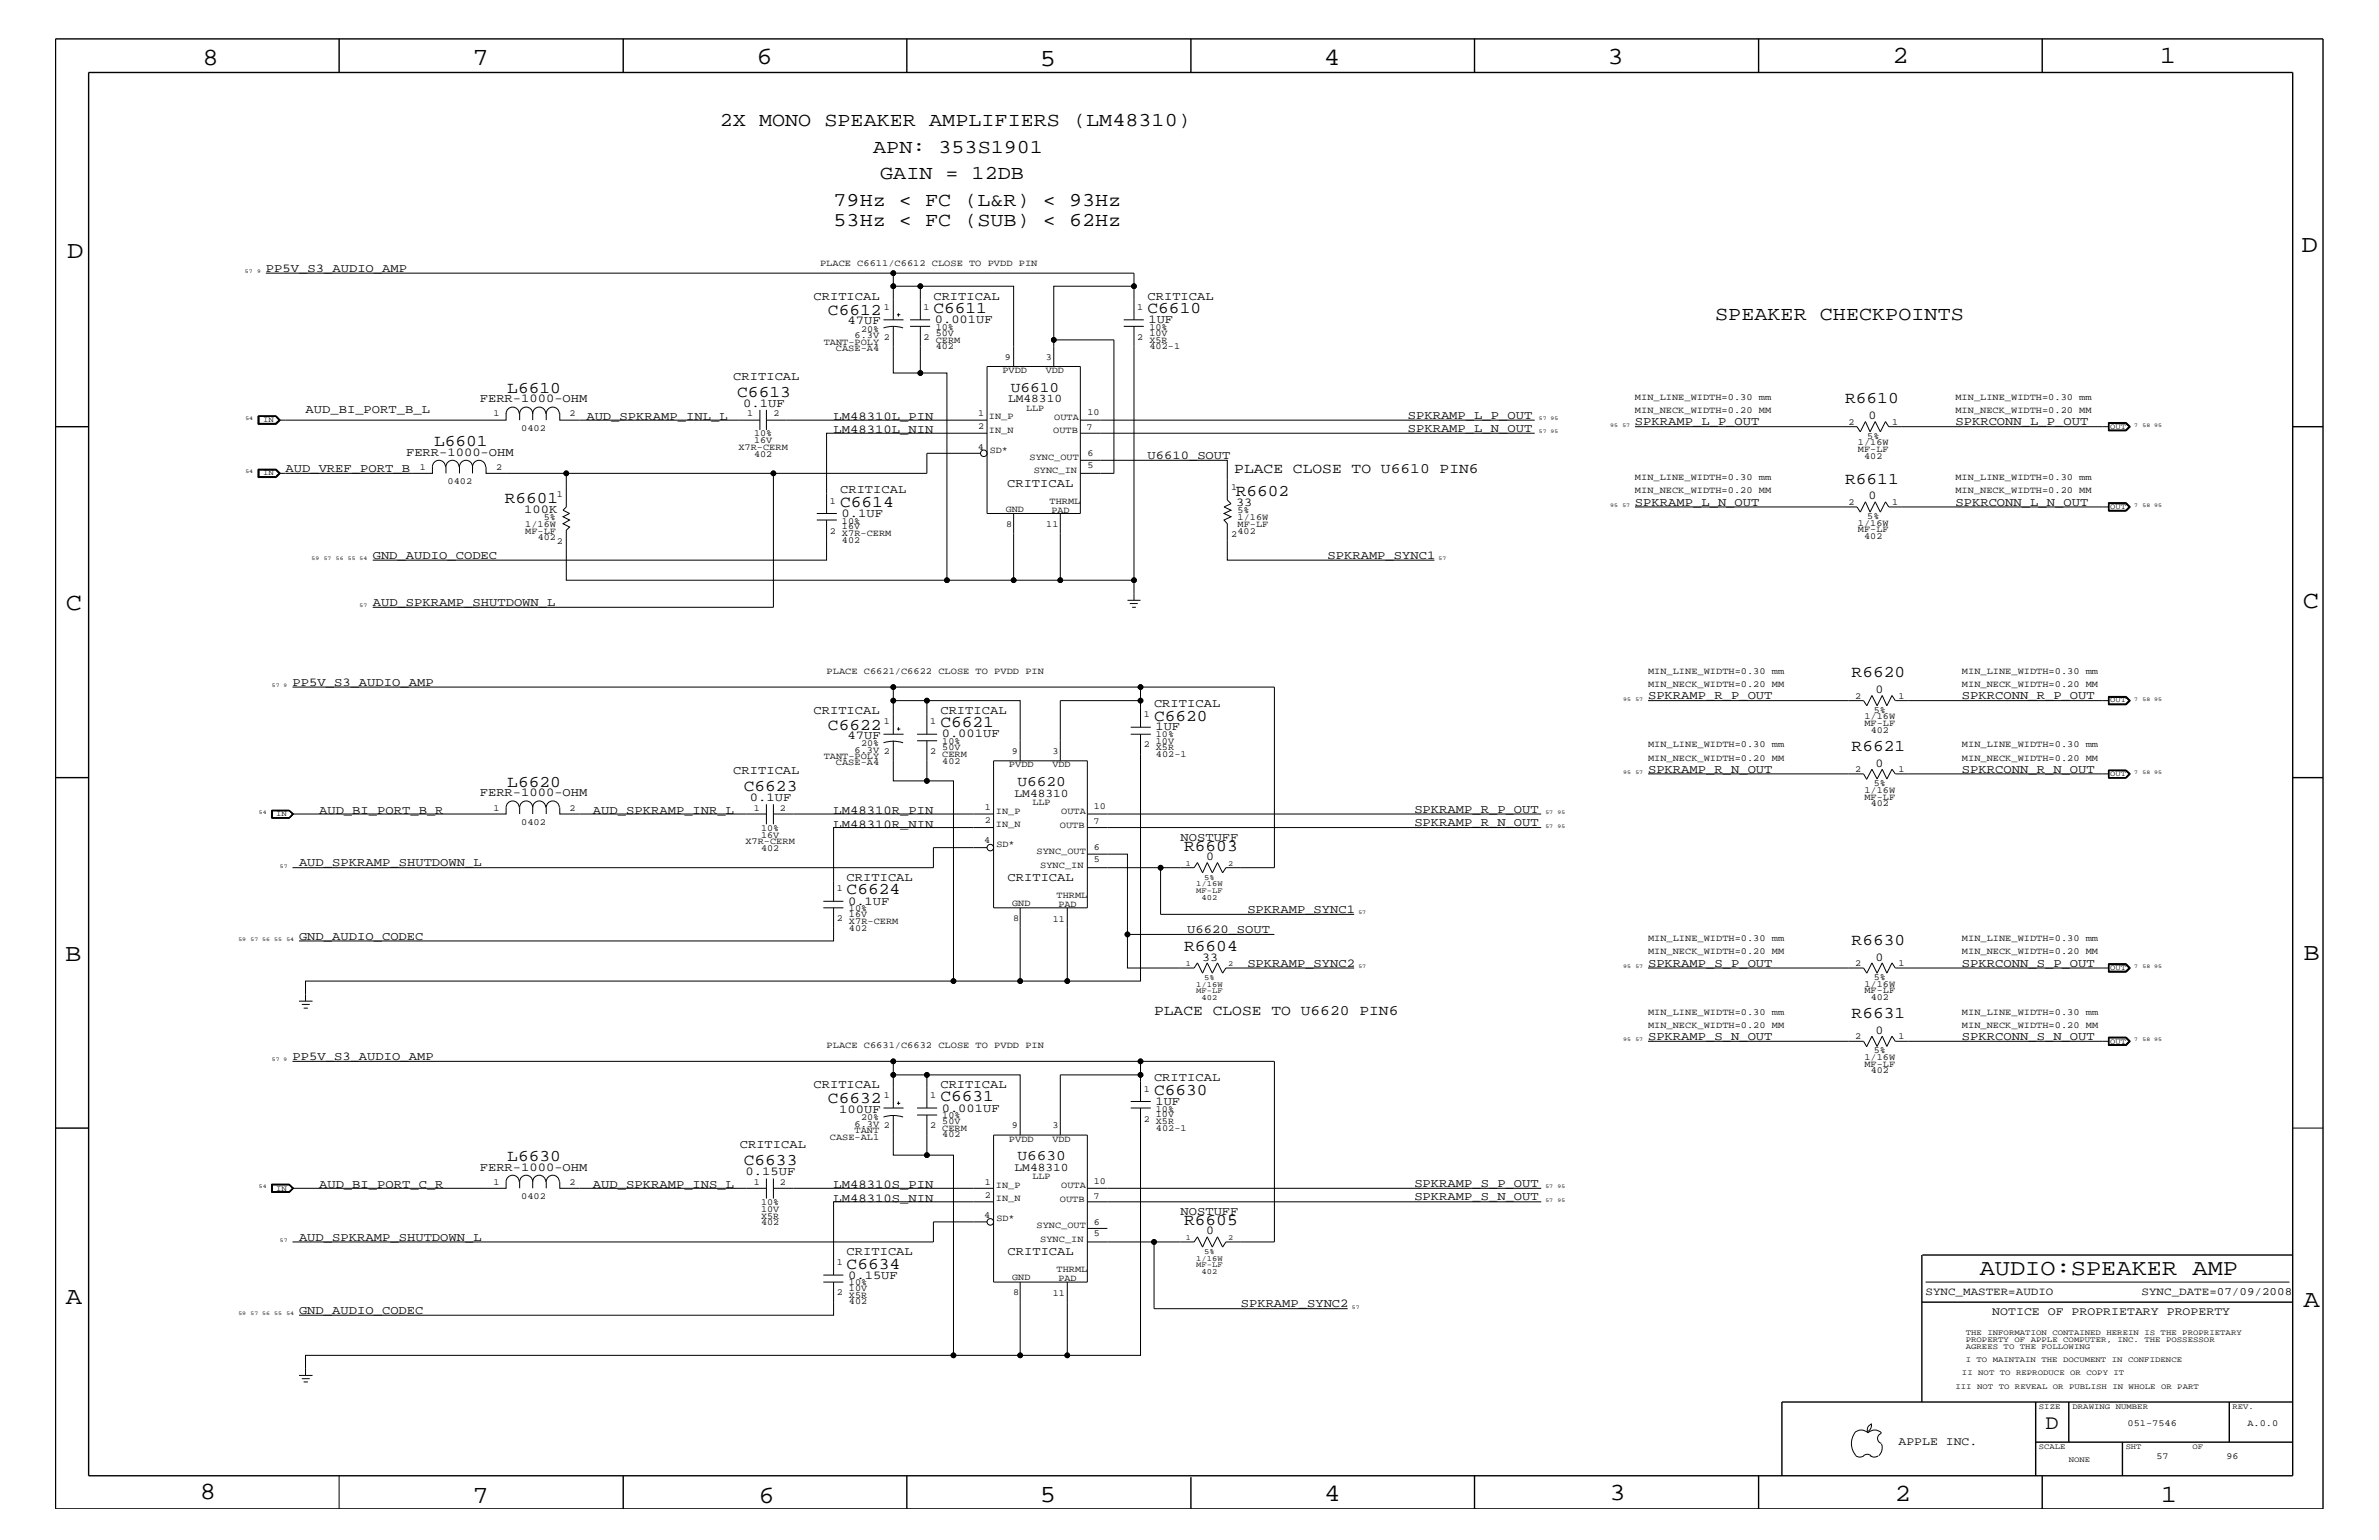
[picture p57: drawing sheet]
<svg xmlns="http://www.w3.org/2000/svg" width="432mm" height="279mm" viewBox="0 0 432 279" stroke-linecap="round" stroke-linejoin="round" font-family="sans-serif">
<defs><g id="words">
<g font-size="4.5">
<text x="36.7" y="11.7">8</text>
<text x="85.8" y="11.7">7</text>
<text x="137.3" y="11.5">6</text>
<text x="240.3" y="11.7">4</text>
<text x="291.8" y="11.5">3</text>
<text x="343.5" y="11.5">2</text>
<text x="392" y="11.5">1</text>
<text x="188.7" y="12.1">5</text>
<text x="12.2" y="46.8">D</text>
<text x="417.7" y="45.7">D</text>
<text x="11.9" y="110.6">C</text>
<text x="418" y="110.3">C</text>
<text x="11.9" y="174.3">B</text>
<text x="418.1" y="174.2">B</text>
<text x="11.9" y="236.7">A</text>
<text x="418.1" y="237.1">A</text>
<text x="36.2" y="271.9">8</text>
<text x="85.8" y="272.7">7</text>
<text x="137.7" y="272.7">6</text>
<text x="188.7" y="272.5">5</text>
<text x="240.4" y="272.3">4</text>
<text x="292.1" y="272.2">3</text>
<text x="343.9" y="272.3">2</text>
<text x="392.2" y="272.6">1</text>
</g>
<text font-size="4.1" x="359.3" y="231.3">AUDIO:SPEAKER AMP</text>
<text font-size="3.7" x="371.3" y="259.3">D</text>
<g font-size="3.6">
<text x="130.6" y="22.9">2X MONO SPEAKER AMPLIFIERS (LM48310)</text>
<text x="158.5" y="27.7">APN: 353S1901</text>
<text x="159.8" y="32.5">GAIN = 12DB</text>
<text x="151.3" y="41">53Hz &lt; FC (SUB) &lt; 62Hz</text>
<text x="151.3" y="37.4">79Hz &lt; FC (L&amp;R) &lt; 93Hz</text>
<text x="311.3" y="58">SPEAKER CHECKPOINTS</text>
</g>
<g font-size="3">
<text x="150.3" y="57.2">C6612</text>
<text x="169.4" y="56.8">C6611</text>
<text x="208.3" y="56.8">C6610</text>
<text x="92.1" y="71.2">L6610</text>
<text x="133.8" y="72">C6613</text>
<text x="334.9" y="73.2">R6610</text>
<text x="78.8" y="80.9">L6601</text>
<text x="334.9" y="87.7">R6611</text>
<text x="91.6" y="91.2">R6601</text>
<text x="152.5" y="92">C6614</text>
<text x="224.3" y="90">R6602</text>
<text x="336.1" y="122.9">R6620</text>
<text x="170.7" y="131.9">C6621</text>
<text x="209.5" y="130.8">C6620</text>
<text x="150.3" y="132.4">C6622</text>
<text x="336.1" y="136.2">R6621</text>
<text x="92.1" y="142.8">L6620</text>
<text x="135" y="143.5">C6623</text>
<text x="214.9" y="154.4">R6603</text>
<text x="153.7" y="162.2">C6624</text>
<text x="214.9" y="172.6">R6604</text>
<text x="336.1" y="171.4">R6630</text>
<text x="336.1" y="184.7">R6631</text>
<text x="150.3" y="200.2">C6632</text>
<text x="170.7" y="199.8">C6631</text>
<text x="209.5" y="198.7">C6630</text>
<text x="92.1" y="210.7">L6630</text>
<text x="135" y="211.4">C6633</text>
<text x="214.9" y="222.3">R6605</text>
<text x="153.7" y="230.2">C6634</text>
</g>
<g font-size="2.6">
<text x="183.5" y="71.1">U6610</text>
<text x="224" y="85.9">PLACE CLOSE TO U6610 PIN6</text>
<text x="184.7" y="142.6">U6620</text>
<text x="209.5" y="184.1">PLACE CLOSE TO U6620 PIN6</text>
<text x="184.7" y="210.5">U6630</text>
</g>
<g font-size="2.2">
<text x="48.3" y="49.3">PP5V_S3_AUDIO_AMP</text>
<text x="147.7" y="54.4">CRITICAL</text>
<text x="153.8" y="58.9">47UF</text>
<text x="169.4" y="54.4">CRITICAL</text>
<text x="169.7" y="58.6">0.001UF</text>
<text x="208.3" y="54.4">CRITICAL</text>
<text x="208.4" y="58.6">1UF</text>
<text x="133.1" y="68.9">CRITICAL</text>
<text x="55.5" y="75">AUD_BI_PORT_B_L</text>
<text x="87.1" y="72.9">FERR-1000-OHM</text>
<text x="106.4" y="76.2">AUD_SPKRAMP_INL_L</text>
<text x="134.9" y="73.8">0.1UF</text>
<text x="151.3" y="76.2">LM48310L_PIN</text>
<text x="255.5" y="76">SPKRAMP_L_P_OUT</text>
<text x="296.8" y="77.2">SPKRAMP_L_P_OUT</text>
<text x="339.1" y="76.1">0</text>
<text x="354.9" y="77.2">SPKRCONN_L_P_OUT</text>
<text x="73.7" y="82.7">FERR-1000-OHM</text>
<text x="151.3" y="78.6">LM48310L_NIN</text>
<text x="208.3" y="83.3">U6610_SOUT</text>
<text x="255.5" y="78.3">SPKRAMP_L_N_OUT</text>
<text x="51.8" y="85.6">AUD_VREF_PORT_B</text>
<text x="152.5" y="89.5">CRITICAL</text>
<text x="182.8" y="88.3">CRITICAL</text>
<text x="95.2" y="93.1">100K</text>
<text x="152.7" y="93.8">0.1UF</text>
<text x="224.4" y="91.8">33</text>
<text x="296.8" y="91.7">SPKRAMP_L_N_OUT</text>
<text x="339.1" y="90.6">0</text>
<text x="354.9" y="91.7">SPKRCONN_L_N_OUT</text>
<text x="67.6" y="101.4">GND_AUDIO_CODEC</text>
<text x="241" y="101.4">SPKRAMP_SYNC1</text>
<text x="67.6" y="109.9">AUD_SPKRAMP_SHUTDOWN_L</text>
<text x="53.1" y="124.4">PP5V_S3_AUDIO_AMP</text>
<text x="340.4" y="125.8">0</text>
<text x="147.7" y="129.6">CRITICAL</text>
<text x="170.7" y="129.6">CRITICAL</text>
<text x="209.5" y="128.3">CRITICAL</text>
<text x="299.1" y="126.9">SPKRAMP_R_P_OUT</text>
<text x="356.1" y="126.9">SPKRCONN_R_P_OUT</text>
<text x="153.8" y="134.1">47UF</text>
<text x="170.9" y="133.8">0.001UF</text>
<text x="209.7" y="132.5">1UF</text>
<text x="133.1" y="140.4">CRITICAL</text>
<text x="299.1" y="140.2">SPKRAMP_R_N_OUT</text>
<text x="340.4" y="139.1">0</text>
<text x="356.1" y="140.2">SPKRCONN_R_N_OUT</text>
<text x="57.9" y="147.7">AUD_BI_PORT_B_R</text>
<text x="87.1" y="144.5">FERR-1000-OHM</text>
<text x="107.6" y="147.7">AUD_SPKRAMP_INR_L</text>
<text x="136.1" y="145.3">0.1UF</text>
<text x="151.3" y="147.7">LM48310R_PIN</text>
<text x="256.7" y="149.9">SPKRAMP_R_N_OUT</text>
<text x="256.7" y="147.5">SPKRAMP_R_P_OUT</text>
<text x="151.3" y="150.1">LM48310R_NIN</text>
<text x="214.3" y="152.6">NOSTUFF</text>
<text x="54.3" y="157.2">AUD_SPKRAMP_SHUTDOWN_L</text>
<text x="153.7" y="159.9">CRITICAL</text>
<text x="182.9" y="159.9">CRITICAL</text>
<text x="218.9" y="156.1">0</text>
<text x="153.9" y="164.1">0.1UF</text>
<text x="226.4" y="165.6">SPKRAMP_SYNC1</text>
<text x="54.3" y="170.5">GND_AUDIO_CODEC</text>
<text x="215.5" y="169.3">U6620_SOUT</text>
<text x="218.2" y="174.3">33</text>
<text x="226.4" y="175.4">SPKRAMP_SYNC2</text>
<text x="299.1" y="175.4">SPKRAMP_S_P_OUT</text>
<text x="340.4" y="174.3">0</text>
<text x="356.1" y="175.4">SPKRCONN_S_P_OUT</text>
<text x="299.1" y="188.7">SPKRAMP_S_N_OUT</text>
<text x="340.4" y="187.6">0</text>
<text x="356.1" y="188.7">SPKRCONN_S_N_OUT</text>
<text x="53.1" y="192.3">PP5V_S3_AUDIO_AMP</text>
<text x="147.7" y="197.4">CRITICAL</text>
<text x="170.7" y="197.4">CRITICAL</text>
<text x="209.5" y="196.2">CRITICAL</text>
<text x="152.3" y="201.9">100UF</text>
<text x="170.9" y="201.7">0.001UF</text>
<text x="209.7" y="200.4">1UF</text>
<text x="134.3" y="208.3">CRITICAL</text>
<text x="57.9" y="215.6">AUD_BI_PORT_C_R</text>
<text x="87.1" y="212.4">FERR-1000-OHM</text>
<text x="107.6" y="215.6">AUD_SPKRAMP_INS_L</text>
<text x="135.3" y="213.2">0.15UF</text>
<text x="151.3" y="215.6">LM48310S_PIN</text>
<text x="256.7" y="215.3">SPKRAMP_S_P_OUT</text>
<text x="151.3" y="218">LM48310S_NIN</text>
<text x="214.3" y="220.4">NOSTUFF</text>
<text x="256.7" y="217.8">SPKRAMP_S_N_OUT</text>
<text x="54.3" y="225.1">AUD_SPKRAMP_SHUTDOWN_L</text>
<text x="153.7" y="227.7">CRITICAL</text>
<text x="182.9" y="227.7">CRITICAL</text>
<text x="218.9" y="224">0</text>
<text x="153.9" y="232">0.15UF</text>
<text x="54.3" y="238.4">GND_AUDIO_CODEC</text>
<text x="225.2" y="237.2">SPKRAMP_SYNC2</text>
</g>
<g font-size="2.1">
<text x="183" y="73">LM48310</text>
<text x="184.1" y="144.6">LM48310</text>
<text x="184.1" y="212.5">LM48310</text>
<text x="361.6" y="238.6">NOTICE OF PROPRIETARY PROPERTY</text>
<text x="344.6" y="262.2">APPLE INC.</text>
</g>
<g font-size="2">
<text x="349.5" y="235">SYNC_MASTER=AUDIO</text>
<text x="388.7" y="235">SYNC_DATE=07/09/2008</text>
</g>
<g font-size="1.7">
<text x="148.8" y="48.3">PLACE C6611/C6612 CLOSE TO PVDD PIN</text>
<text x="160.4" y="56.2">1</text>
<text x="167.6" y="56.2">1</text>
<text x="169.8" y="59.8">10%</text>
<text x="206.4" y="56.2">1</text>
<text x="208.6" y="59.8">10%</text>
<text x="149.5" y="62.5">TANT-POLY</text>
<text x="151.7" y="63.7">CASE-A4</text>
<text x="155.1" y="61.4">6.3V 2</text>
<text x="156.3" y="60.2">20%</text>
<text x="167.6" y="61.7">2</text>
<text x="169.8" y="63.4">402</text>
<text x="169.8" y="60.9">50V</text>
<text x="169.8" y="62.2">CERM</text>
<text x="182.4" y="65.3">9</text>
<text x="189.8" y="65.3">3</text>
<text x="206.4" y="61.7">2</text>
<text x="208.6" y="60.9">10V</text>
<text x="208.6" y="62.2">X5R</text>
<text x="208.6" y="63.4">402-1</text>
<text x="181.9" y="67.7">PVDD</text>
<text x="189.8" y="67.8">VDD</text>
<text x="89.6" y="75.6">1</text>
<text x="103.4" y="75.6">2</text>
<text x="135.6" y="75.6">1</text>
<text x="140.4" y="75.6">2</text>
<text x="177.5" y="77.9">2</text>
<text x="177.5" y="75.5">1</text>
<text x="179.5" y="76.1">IN_P</text>
<text x="186.2" y="74.5">LLP</text>
<text x="191.3" y="76.2">OUTA</text>
<text x="197.4" y="75.4">10</text>
<text x="296.8" y="72.6">MIN_LINE_WIDTH=0.30 mm</text>
<text x="296.8" y="75">MIN_NECK_WIDTH=0.20 MM</text>
<text x="335.5" y="77.1">2</text>
<text x="343.4" y="77.1">1</text>
<text x="354.9" y="75">MIN_NECK_WIDTH=0.20 MM</text>
<text x="354.9" y="72.6">MIN_LINE_WIDTH=0.30 mm</text>
<text x="94.6" y="78.2">0402</text>
<text x="134" y="81.6">X7R-CERM</text>
<text x="136.9" y="79.2">10%</text>
<text x="136.9" y="80.5">16V</text>
<text x="136.9" y="82.8">402</text>
<text x="177.5" y="81.6">4</text>
<text x="179.5" y="78.5">IN_N</text>
<text x="179.7" y="82.2">SD*</text>
<text x="186.9" y="83.5">SYNC_OUT</text>
<text x="191.2" y="78.6">OUTB</text>
<text x="197.2" y="78">7</text>
<text x="197.4" y="82.7">6</text>
<text x="337.2" y="80.8">1/16W</text>
<text x="337.2" y="82">MF-LF</text>
<text x="338.4" y="83.3">402</text>
<text x="338.9" y="79.6">5%</text>
<text x="76.2" y="85.3">1</text>
<text x="81.2" y="87.8">0402</text>
<text x="90.1" y="85.3">2</text>
<text x="187.6" y="85.9">SYNC_IN</text>
<text x="197.4" y="84.9">5</text>
<text x="223.4" y="88.9">1</text>
<text x="296.8" y="89.5">MIN_NECK_WIDTH=0.20 MM</text>
<text x="296.8" y="87.1">MIN_LINE_WIDTH=0.30 mm</text>
<text x="354.9" y="87.1">MIN_LINE_WIDTH=0.30 mm</text>
<text x="354.9" y="89.5">MIN_NECK_WIDTH=0.20 MM</text>
<text x="95.3" y="95.6">1/16W</text>
<text x="98.7" y="94.3">5%</text>
<text x="101.1" y="90.1">1</text>
<text x="150.6" y="91.4">1</text>
<text x="152.8" y="95">10%</text>
<text x="182.5" y="92.8">GND</text>
<text x="182.6" y="95.6">8</text>
<text x="189.9" y="95.7">11</text>
<text x="190.5" y="91.4">THRML</text>
<text x="190.8" y="93.1">PAD</text>
<text x="224.6" y="94.3">1/16W</text>
<text x="224.6" y="93.2">5%</text>
<text x="224.6" y="95.6">MF-LF</text>
<text x="335.5" y="91.6">2</text>
<text x="337.2" y="95.4">1/16W</text>
<text x="338.9" y="94.2">5%</text>
<text x="343.4" y="91.6">1</text>
<text x="95.3" y="96.8">MF-LF</text>
<text x="97.6" y="98">402</text>
<text x="101.1" y="98.7">2</text>
<text x="150.6" y="96.8">2</text>
<text x="152.8" y="98.5">402</text>
<text x="152.8" y="96">16V</text>
<text x="152.8" y="97.3">X7R-CERM</text>
<text x="223.4" y="97.4">2</text>
<text x="224.6" y="96.8">402</text>
<text x="337.2" y="96.5">MF-LF</text>
<text x="338.4" y="97.7">402</text>
<text x="150" y="122.3">PLACE C6621/C6622 CLOSE TO PVDD PIN</text>
<text x="299.1" y="122.3">MIN_LINE_WIDTH=0.30 mm</text>
<text x="299.1" y="124.7">MIN_NECK_WIDTH=0.20 MM</text>
<text x="356.1" y="124.7">MIN_NECK_WIDTH=0.20 MM</text>
<text x="356.1" y="122.3">MIN_LINE_WIDTH=0.30 mm</text>
<text x="160.4" y="131.3">1</text>
<text x="168.8" y="131.3">1</text>
<text x="207.6" y="130.2">1</text>
<text x="336.7" y="126.8">2</text>
<text x="338.4" y="131.7">MF-LF</text>
<text x="338.4" y="130.5">1/16W</text>
<text x="340.1" y="129.3">5%</text>
<text x="344.6" y="126.8">1</text>
<text x="149.5" y="137.7">TANT-POLY</text>
<text x="155.1" y="136.6">6.3V 2</text>
<text x="156.3" y="135.3">20%</text>
<text x="168.8" y="136.8">2 CERM</text>
<text x="171" y="135">10%</text>
<text x="171" y="136.1">50V</text>
<text x="183.6" y="136.8">9</text>
<text x="191" y="136.8">3</text>
<text x="207.6" y="135.6">2</text>
<text x="209.8" y="136.1">X5R</text>
<text x="209.8" y="137.3">402-1</text>
<text x="209.8" y="133.8">10%</text>
<text x="209.8" y="134.9">10V</text>
<text x="299.1" y="135.6">MIN_LINE_WIDTH=0.30 mm</text>
<text x="339.6" y="133">402</text>
<text x="356.1" y="135.6">MIN_LINE_WIDTH=0.30 mm</text>
<text x="151.7" y="138.9">CASE-A4</text>
<text x="171" y="138.5">402</text>
<text x="183.1" y="139.2">PVDD</text>
<text x="191" y="139.2">VDD</text>
<text x="299.1" y="138">MIN_NECK_WIDTH=0.20 MM</text>
<text x="336.7" y="140.1">2</text>
<text x="338.4" y="143.9">1/16W</text>
<text x="340.1" y="142.6">5%</text>
<text x="344.6" y="140.1">1</text>
<text x="356.1" y="138">MIN_NECK_WIDTH=0.20 MM</text>
<text x="89.6" y="147.1">1</text>
<text x="94.6" y="149.6">0402</text>
<text x="103.4" y="147.1">2</text>
<text x="136.8" y="147.1">1</text>
<text x="141.6" y="147.1">2</text>
<text x="178.7" y="149.4">2</text>
<text x="178.7" y="147">1</text>
<text x="180.8" y="147.6">IN_P</text>
<text x="187.4" y="146">LLP</text>
<text x="192.6" y="147.7">OUTA</text>
<text x="198.5" y="149.5">7</text>
<text x="198.5" y="146.8">10</text>
<text x="338.4" y="145.1">MF-LF</text>
<text x="339.6" y="146.2">402</text>
<text x="135.3" y="153.2">X7R-CERM</text>
<text x="138.1" y="150.7">10%</text>
<text x="138.1" y="154.4">402</text>
<text x="138.1" y="152">16V</text>
<text x="178.6" y="153">4</text>
<text x="180.8" y="150.1">IN_N</text>
<text x="180.8" y="153.7">SD*</text>
<text x="188.1" y="155">SYNC_OUT</text>
<text x="192.4" y="150.1">OUTB</text>
<text x="198.5" y="154.3">6</text>
<text x="151.9" y="161.7">1</text>
<text x="188.8" y="157.4">SYNC_IN</text>
<text x="198.5" y="156.4">5</text>
<text x="151.9" y="167.1">2</text>
<text x="154.1" y="167.6">X7R-CERM</text>
<text x="154.1" y="165.3">10%</text>
<text x="154.1" y="166.4">16V</text>
<text x="183.7" y="164.4">GND</text>
<text x="183.9" y="167.1">8</text>
<text x="191.1" y="167.2">11</text>
<text x="191.8" y="162.8">THRML</text>
<text x="192.1" y="164.5">PAD</text>
<text x="154.1" y="168.9">402</text>
<text x="299.1" y="170.7">MIN_LINE_WIDTH=0.30 mm</text>
<text x="299.1" y="173.2">MIN_NECK_WIDTH=0.20 MM</text>
<text x="356.1" y="173.2">MIN_NECK_WIDTH=0.20 MM</text>
<text x="356.1" y="170.7">MIN_LINE_WIDTH=0.30 mm</text>
<text x="336.7" y="175.2">2</text>
<text x="338.4" y="179">1/16W</text>
<text x="340.1" y="177.7">5%</text>
<text x="344.6" y="175.2">1</text>
<text x="299.1" y="184.1">MIN_LINE_WIDTH=0.30 mm</text>
<text x="338.4" y="180.2">MF-LF</text>
<text x="339.6" y="181.4">402</text>
<text x="356.1" y="184.1">MIN_LINE_WIDTH=0.30 mm</text>
<text x="150" y="190.2">PLACE C6631/C6632 CLOSE TO PVDD PIN</text>
<text x="299.1" y="186.5">MIN_NECK_WIDTH=0.20 MM</text>
<text x="336.7" y="188.6">2</text>
<text x="340.1" y="191.1">5%</text>
<text x="344.6" y="188.6">1</text>
<text x="356.1" y="186.5">MIN_NECK_WIDTH=0.20 MM</text>
<text x="338.4" y="192.3">1/16W</text>
<text x="338.4" y="193.6">MF-LF</text>
<text x="339.6" y="194.8">402</text>
<text x="156.3" y="203.2">20%</text>
<text x="160.4" y="199.2">1</text>
<text x="168.8" y="199.2">1</text>
<text x="171" y="202.9">10%</text>
<text x="171" y="204">50V</text>
<text x="207.6" y="198.1">1</text>
<text x="207.6" y="203.5">2</text>
<text x="209.8" y="201.7">10%</text>
<text x="209.8" y="202.7">10V</text>
<text x="209.8" y="204">X5R</text>
<text x="150.6" y="206.8">CASE-AL1</text>
<text x="155.1" y="205.5">TANT</text>
<text x="155.1" y="204.4">6.3V 2</text>
<text x="168.8" y="204.7">2</text>
<text x="171" y="205.2">CERM</text>
<text x="171" y="206.4">402</text>
<text x="183.1" y="207.1">PVDD</text>
<text x="183.6" y="204.7">9</text>
<text x="191" y="207.1">VDD</text>
<text x="191" y="204.7">3</text>
<text x="209.8" y="205.2">402-1</text>
<text x="89.6" y="215">1</text>
<text x="103.4" y="215">2</text>
<text x="136.8" y="215">1</text>
<text x="141.6" y="215">2</text>
<text x="178.7" y="214.9">1</text>
<text x="180.8" y="215.5">IN_P</text>
<text x="187.4" y="213.9">LLP</text>
<text x="192.6" y="215.6">OUTA</text>
<text x="198.5" y="214.7">10</text>
<text x="94.6" y="217.5">0402</text>
<text x="138.1" y="218.6">10%</text>
<text x="138.1" y="219.8">10V</text>
<text x="138.1" y="221.1">X5R</text>
<text x="178.6" y="220.9">4</text>
<text x="178.7" y="217.3">2</text>
<text x="180.8" y="217.9">IN_N</text>
<text x="180.8" y="221.5">SD*</text>
<text x="192.4" y="218">OUTB</text>
<text x="198.5" y="217.5">7</text>
<text x="138.1" y="222.3">402</text>
<text x="188.1" y="222.9">SYNC_OUT</text>
<text x="188.8" y="225.3">SYNC_IN</text>
<text x="198.5" y="224.3">5</text>
<text x="198.5" y="222.2">6</text>
<text x="151.9" y="229.6">1</text>
<text x="154.1" y="233.2">10%</text>
<text x="183.7" y="232.2">GND</text>
<text x="191.8" y="230.7">THRML</text>
<text x="192.1" y="232.4">PAD</text>
<text x="151.9" y="235">2</text>
<text x="154.1" y="236.7">402</text>
<text x="154.1" y="235.5">X5R</text>
<text x="154.1" y="234.3">10V</text>
<text x="183.9" y="235">8</text>
<text x="191.1" y="235.1">11</text>
<text x="386.2" y="258.7">051-7546</text>
<text x="407.9" y="258.7">A.0.0</text>
<text x="391.4" y="264.7">57</text>
<text x="404.1" y="264.7">96</text>
</g>
<g font-size="1.4">
<text x="47.8" y="76.6">IN</text>
<text x="383" y="77.8">OUT</text>
<text x="47.8" y="86.2">IN</text>
<text x="383" y="92.3">OUT</text>
<text x="383" y="127.5">OUT</text>
<text x="383" y="140.8">OUT</text>
<text x="50.1" y="148.1">IN</text>
<text x="215.2" y="157.1">1</text>
<text x="217.1" y="160.8">1/16W</text>
<text x="217.1" y="162">MF-LF</text>
<text x="218.6" y="159.6">5%</text>
<text x="222.9" y="157.1">2</text>
<text x="218.1" y="163.3">402</text>
<text x="215.2" y="175.2">1</text>
<text x="217.1" y="179">1/16W</text>
<text x="218.6" y="177.7">5%</text>
<text x="222.9" y="175.2">2</text>
<text x="383" y="176">OUT</text>
<text x="217.1" y="180.2">MF-LF</text>
<text x="218.1" y="181.4">402</text>
<text x="383" y="189.3">OUT</text>
<text x="50.1" y="216">IN</text>
<text x="215.2" y="224.9">1</text>
<text x="218.6" y="227.5">5%</text>
<text x="222.9" y="224.9">2</text>
<text x="217.1" y="228.7">1/16W</text>
<text x="217.1" y="229.9">MF-LF</text>
<text x="218.1" y="231.1">402</text>
<text x="356.8" y="242.3">THE INFORMATION CONTAINED HEREIN IS THE PROPRIETARY</text>
<text x="356.8" y="243.5">PROPERTY OF APPLE COMPUTER, INC. THE POSSESSOR</text>
<text x="356.8" y="244.7">AGREES TO THE FOLLOWING</text>
<text x="354.9" y="252">III NOT TO REVEAL OR PUBLISH IN WHOLE OR PART</text>
<text x="356.1" y="249.5">II NOT TO REPRODUCE OR COPY IT</text>
<text x="356.8" y="247.1">I TO MAINTAIN THE DOCUMENT IN CONFIDENCE</text>
<text x="370.1" y="255.6">SIZE</text>
<text x="376.2" y="255.6">DRAWING NUMBER</text>
<text x="405.2" y="255.6">REV.</text>
<text x="370.1" y="262.9">SCALE</text>
<text x="385.8" y="262.9">SHT</text>
<text x="397.9" y="262.9">OF</text>
<text x="375.5" y="265.3">NONE</text>
</g>
<g font-size="1">
<text x="44.4" y="49.6">57</text>
<text x="46.7" y="49.6">9</text>
<text x="44.5" y="76.2">54</text>
<text x="279.3" y="76.2">57 95</text>
<text x="292.3" y="77.4">95</text>
<text x="294.5" y="77.4">57</text>
<text x="387.3" y="77.4">7</text>
<text x="388.9" y="77.4">58 95</text>
<text x="279.3" y="78.6">57 95</text>
<text x="44.5" y="85.9">54</text>
<text x="292.3" y="92">95</text>
<text x="294.5" y="92">57</text>
<text x="387.3" y="92">7</text>
<text x="388.9" y="92">58 95</text>
<text x="56.6" y="101.6">59</text>
<text x="58.8" y="101.6">57</text>
<text x="61" y="101.6">56</text>
<text x="63.2" y="101.6">55 54</text>
<text x="261.1" y="101.6">57</text>
<text x="65.3" y="110.2">57</text>
<text x="49.4" y="124.7">57 9</text>
<text x="294.6" y="127.1">95</text>
<text x="296.8" y="127.1">57</text>
<text x="387.3" y="127.1">7</text>
<text x="388.9" y="127.1">58 95</text>
<text x="294.6" y="140.4">95</text>
<text x="296.8" y="140.4">57</text>
<text x="387.3" y="140.4">7</text>
<text x="388.9" y="140.4">58 95</text>
<text x="47" y="147.7">54</text>
<text x="280.5" y="147.7">57</text>
<text x="282.7" y="147.7">95</text>
<text x="280.5" y="150.1">57</text>
<text x="282.7" y="150.1">95</text>
<text x="50.8" y="157.4">57</text>
<text x="246.5" y="165.9">57</text>
<text x="43.3" y="170.7">59</text>
<text x="45.5" y="170.7">57 56</text>
<text x="49.8" y="170.7">55</text>
<text x="52" y="170.7">54</text>
<text x="246.5" y="175.6">57</text>
<text x="294.6" y="175.6">95</text>
<text x="296.8" y="175.6">57</text>
<text x="387.3" y="175.6">7</text>
<text x="388.9" y="175.6">58 95</text>
<text x="294.6" y="188.9">95</text>
<text x="296.8" y="188.9">57</text>
<text x="387.3" y="188.9">7</text>
<text x="388.9" y="188.9">58 95</text>
<text x="49.4" y="192.6">57 9</text>
<text x="47" y="215.6">54</text>
<text x="280.5" y="215.6">57</text>
<text x="282.7" y="215.6">95</text>
<text x="280.5" y="218">57</text>
<text x="282.7" y="218">95</text>
<text x="50.8" y="225.3">57</text>
<text x="43.3" y="238.6">59</text>
<text x="45.5" y="238.6">57 56</text>
<text x="49.8" y="238.6">55</text>
<text x="52" y="238.6">54</text>
<text x="245.4" y="237.4">57</text>
</g>
</g></defs>
<g fill="none" stroke="#000" stroke-width=".18">
<path d="M48.3 49.6h157.5v2.3M160.4 59.5a5.7 5.7 0 0 1 3.5 0M160.4 58h3.6M162.1 59.2v8.5h4.9v-8.5M162.1 49.6v8.4M162.1 51.9h4.9M162.8 57.1h.6M163.1 56.8v.6M165.2 59.2h3.6M165.2 58h3.6M167 58v-6.1h17v14.6M204 59.2h3.6"/>
<path d="M204 58h3.6M205.8 58v-6.1h-14.5v9.8h10.9v24.2h-6.1M205.8 59.2v46.1h-13.4v-12.1M46.8 75.5h3.3l.8 .7-.8 .8h-3.3zM46.9 75.5v1.4h3.2l.7-.7-.7-.7M50 75.6h-3v1.2h3M50 75.6l.7 .6-.7 .6M50 75.6l.6 .6M50.6 76.2l-.6 .6M91.9 75v1.2h-41.3M91.9 75a1.19 1.19 0 0 1 1.1-1.1 1.19 1.19 0 0 1 1.2 1.1M94.3 75a1.19 1.19 0 0 1 1.2-1.1 1.19 1.19 0 0 1 1.2 1.1 1.19 1.19 0 0 1 1.2-1.1 1.19 1.19 0 0 1 1.2 1.1"/>
<path d="M94.3 75v1.2M96.7 75v1.2M99.1 75a1.19 1.19 0 0 1 1.2-1.1 1.19 1.19 0 0 1 1.2 1.1M99.1 75v1.2M101.6 75v1.2h36.3M137.9 74.4v3.6M139.1 74.4v3.6M139.1 76.2h40.1M167 67.7h4.9v37.6M179.2 78.6h-29.2v14.6M179.2 66.5h16.9v26.7h-16.9zM191.3 61.7v4.8"/>
<path d="M196.1 76.2h82.5M196.1 78.6h82.5M296.8 77.4h40.3l.6 .9 .9-1.8 .8 1.8 1-1.8 .9 1.8 .9-1.8 .6 .9h40M382.7 76.7h3.2l.8 .7-.8 .8h-3.2zM382.7 76.7h3.2l.7 .7-.7 .7h-3.2M382.8 76.8h3l.6 .6-.6 .6h-3M382.8 76.7v1.4M385.8 76.7l.7 .7-.7 .7M46.8 85.1h3.3l.8 .8-.8 .7h-3.3zM46.9 85.2h3.2l.7 .7-.7 .7h-3.2zM47 85.2v1.4M47 85.3h3l.6 .6"/>
<path d="M50 85.2l.7 .7-.7 .7M50.6 85.9l-.6 .6h-3M80.9 84.7a1.19 1.19 0 0 0-1.2-1.2 1.19 1.19 0 0 0-1.2 1.2v1.2h-27.9M83.3 84.7a1.19 1.19 0 0 0-1.2-1.2 1.19 1.19 0 0 0-1.2 1.2v1.2M85.8 84.7a1.19 1.19 0 0 0-1.2-1.2 1.19 1.19 0 0 0-1.2 1.2v1.2M85.8 84.7a1.19 1.19 0 0 1 1.2-1.2 1.19 1.19 0 0 1 1.1 1.2M85.8 84.7v1.2M102.8 85.9v6.1l-.6 .6 1.2 .6-1.2 .6 1.2 .5-1.2 .7 1.2 .6-.6 .6v9.1h81.2v-12.1M140.4 85.9v24.3h-72.8M148.3 94.3h3.6M148.3 93.2h3.6M150 94.3v7.3h-82.4"/>
<path d="M178 82.2h-9.8v3.7h-80v-1.2M196.1 83.5h26.7v7.2l.6 .7-1.2 .6 1.2 .6-1.2 .6 1.2 .6-1.2 .5 .6 .7v6.6h37.6M296.8 92h40.3l.6 .9 .9-1.9 .8 1.9 1-1.9 .9 1.9 .9-1.9 .6 1h40M382.7 91.2h3.2l.8 .8-.8 .7h-3.2zM382.8 92.7v-1.4h3l.7 .7-.7 .7M382.8 91.4h3l.6 .6-.6 .6h-3M385.9 91.2l.7 .8-.7 .7h-3.2M184 105.3h8.4M204.6 108.9h2.4M205.1 109.5h1.4M205.5 110.2h.7M205.8 105.3v3.6"/>
<path d="M53.1 124.7h153.9M160.4 134.8a5.8 5.8 0 0 1 3.5 0M160.4 133.2h3.6M162.1 124.7v2.4h6.1M162.1 134.4v7.3h6.1M162.1 127.1v6.1M162.8 132.3h.6M163.1 131.9v.6M166.5 133.2h3.6M166.5 134.4h3.6M168.2 133.2v-6.1h17v10.9M168.2 134.4v7.3h4.9v36.3"/>
<path d="M180.3 138h17.1v26.7h-17.1zM205.2 133.2h3.7M205.2 131.9h3.7M207 127.1v-2.4h24.3v32.7h-8.8l-.6 1-.9-1.9-1 1.9-.9-1.9-.8 1.9-1-1.9-.6 .9h-6v8.5h35.1M207 133.2v44.8h-13.3v-13.3M207 127.1h-14.6v10.9M207 127.1v4.8M299.1 127.1h39.1l.6 .9 1-1.8 .9 1.8 .9-1.8 .9 1.8 .9-1.8 .6 .9h38.8M382.7 126.4h3.2l.8 .7-.8 .8h-3.2zM382.7 126.4h3.2l.7 .7-.7 .7h-3.2M382.8 126.5h3l.6 .6-.6 .6h-3M382.8 126.4v1.4"/>
<path d="M385.8 126.4l.7 .7-.7 .7M385.8 139.8h-3v1.3h3M385.8 139.8l.7 .6-.7 .7M385.8 139.8l.6 .6-.6 .7M385.9 139.7h-3.2v1.5h3.2M385.9 139.7l.8 .7-.8 .8M385.9 139.7l.7 .7-.7 .8M49.3 147h3.2l.8 .7-.8 .7h-3.2zM49.4 148.4h3.1M49.4 147v1.4M49.4 147.1h3.1M49.4 147.1v1.3"/>
<path d="M52.5 147.1l.7 .6-.7 .7M52.5 147.1l.6 .6M53.1 147.7l-.6 .7M94.2 146.5a1.19 1.19 0 0 0-1.2-1.2 1.19 1.19 0 0 0-1.1 1.2v1.2h-38.8M96.7 146.5a1.19 1.19 0 0 1 1.2-1.2 1.19 1.19 0 0 1 1.2 1.2M96.7 146.5a1.19 1.19 0 0 0-1.2-1.2 1.19 1.19 0 0 0-1.2 1.2v1.2M96.7 146.5v1.2M101.5 146.5a1.19 1.19 0 0 0-1.2-1.2 1.19 1.19 0 0 0-1.2 1.2v1.2M101.6 146.5v1.2h37.5M139.1 145.9v3.6M140.4 145.9v3.6M140.4 147.7h39.9"/>
<path d="M179.2 153.8h-9.8v3.6h-116.3M180.3 150.1h-29v13.4M197.4 155h7.2v14.5M197.4 147.7h82.3M197.4 157.4h13.3M197.4 150.1h82.3M299.1 140.4h39.1l.6 1M382.8 140.4h-38.8l-.6-.8-.9 1.7-.9-1.7-.9 1.7-.9-1.7-1 1.7M149.4 164.7h3.7M149.4 163.5h3.7M151.3 164.7v6h-97M185.2 164.7v13.3h-129.7v3.6"/>
<path d="M185.2 178h8.5M231.3 169.5h-26.7v6.1h12.1l.6-.9 1 1.9 .8-1.9 .9 1.9 1-1.9 .9 1.9 .6-1h23.3M299.1 175.6h39.1l.6 1 1-1.9 .9 1.9 .9-1.9 .9 1.9 .9-1.9 .6 .9h38.8M382.7 174.9h3.2l.8 .7-.8 .8h-3.2zM382.8 174.9h3l.7 .7-.7 .6h-3zM382.8 175h3l.6 .6-.6 .6M385.9 174.9l.7 .7-.7 .7h-3.2M53.1 192.6h153.9M54.3 181.6h2.4M54.8 182.2h1.4M55.1 182.9h.8M162.1 192.6v2.4h6.1"/>
<path d="M162.1 195v6M163.1 199.8v.6M205.2 199.8h3.7M207 195v-2.4h24.3v32.7h-8.8l-.6 1-.9-1.9-1 1.9-.9-1.9-.8 1.9-1-1.9-.6 .9h-7.2v12.1h35.1M207 195v4.8M207 195h-14.6v10.9M299.1 188.9h39.1l.6 1M382.7 188.2h3.2l.8 .7-.8 .8h-3.2zM382.7 188.2h3.2l.7 .7-.7 .8M382.8 188.2v1.4h3l.7-.7-.7-.7M382.8 188.3h3l.6 .6-.6 .6h-3M382.8 188.9h-38.8l-.6-.9-.9 1.9-.9-1.9-.9 1.9-.9-1.9-1 1.9"/>
<path d="M49.3 214.8h3.2l.8 .8-.8 .8h-3.2zM49.4 215h3.1l.6 .6-.6 .6h-3.1zM52.5 214.9h-3.1v1.5M52.5 214.9l.7 .7-.7 .7h-3.1M52.5 214.9l.8 .7M94.2 214.4a1.19 1.19 0 0 0-1.2-1.2 1.19 1.19 0 0 0-1.1 1.2v1.2h-38.8M96.7 214.4a1.19 1.19 0 0 1 1.2-1.2 1.19 1.19 0 0 1 1.2 1.2M96.7 214.4a1.19 1.19 0 0 0-1.2-1.2 1.19 1.19 0 0 0-1.2 1.2v1.2M96.7 214.4v1.2M101.5 214.4a1.19 1.19 0 0 0-1.2-1.2 1.19 1.19 0 0 0-1.2 1.2v1.2M101.6 214.4v1.2h37.5M139.1 213.8v3.7"/>
<path d="M140.4 213.8v3.7M140.4 215.6h39.9M160.4 202.7a5.8 5.8 0 0 1 3.5 0M160.4 201h3.6M162.1 202.3v7.3h6.1M162.8 200.2h.6M166.5 201h3.6M166.5 202.3h3.6M168.2 201v-6h17v10.9M168.2 202.3v7.3h4.9v36.3M180.3 218h-29v13.3M180.3 205.9h17.1v26.7h-17.1z"/>
<path d="M197.4 215.6h82.3M197.4 218h82.3M205.2 201h3.7M207 201v44.9h-13.3v-13.3M416.1 204.7h5.5M149.4 232.6h3.7M149.4 231.3h3.7M151.3 232.6v6h-97M179.2 221.7h-9.8v3.6h-116.3M185.2 232.6v13.3h-129.7v3.6M197.4 225.3h12.1M197.4 222.9h3.6"/>
<path d="M349.5 232.6h66M54.3 249.5h2.4M54.8 250.1h1.4M55.1 250.7h.8M185.2 245.9h8.5M336.6 260a1.69 1.69 0 0 1 2.4 0 1.72 1.72 0 0 1 2.5 0M339.6 258.3l.1 .1a1.27 1.27 0 0 1-.7 1.3M339.6 258.4a.99 .99 0 0 0-.6 1.4M61.6 267.7v6.1M336.6 260a3.3 3.3 0 0 0 .3 4.1M336.9 264.1l.7 .3 .7-.3M338.2 264.1l.7-.3 .7 .3"/>
<path d="M339.5 264.1l.7 .3 .7-.3M341.5 260.1a.93 .93 0 0 0-.7 .9 .93 .93 0 0 0 .7 .9M341.5 262l.1 .7a1.99 1.99 0 0 1-.6 1.4"/>
<circle cx="162.1" cy="49.6" r=".42"/>
<circle cx="162.1" cy="51.9" r=".42"/>
<circle cx="167" cy="51.9" r=".42"/>
<circle cx="205.8" cy="51.9" r=".42"/>
<circle cx="167" cy="67.7" r=".42"/>
<circle cx="191.3" cy="61.7" r=".42"/>
<circle cx="102.8" cy="85.9" r=".42"/>
<circle cx="140.4" cy="85.9" r=".42"/>
<circle cx="178.6" cy="82.2" r=".59"/>
<circle cx="171.9" cy="105.3" r=".42"/>
<circle cx="184" cy="105.3" r=".42"/>
<circle cx="192.4" cy="105.3" r=".42"/>
<circle cx="205.8" cy="105.3" r=".42"/>
<circle cx="162.1" cy="127.1" r=".42"/>
<circle cx="162.1" cy="124.7" r=".42"/>
<circle cx="168.2" cy="127.1" r=".42"/>
<circle cx="207" cy="127.1" r=".42"/>
<circle cx="207" cy="124.7" r=".42"/>
<circle cx="168.2" cy="141.7" r=".42"/>
<circle cx="179.7" cy="153.8" r=".59"/>
<circle cx="210.7" cy="157.4" r=".42"/>
<circle cx="173.1" cy="178" r=".42"/>
<circle cx="185.2" cy="178" r=".42"/>
<circle cx="193.7" cy="178" r=".42"/>
<circle cx="204.6" cy="169.5" r=".42"/>
<circle cx="162.1" cy="192.6" r=".42"/>
<circle cx="162.1" cy="195" r=".42"/>
<circle cx="168.2" cy="195" r=".42"/>
<circle cx="207" cy="192.6" r=".42"/>
<circle cx="207" cy="195" r=".42"/>
<circle cx="168.2" cy="209.6" r=".42"/>
<circle cx="179.7" cy="221.7" r=".59"/>
<circle cx="209.5" cy="225.3" r=".42"/>
<circle cx="173.1" cy="245.9" r=".42"/>
<circle cx="185.2" cy="245.9" r=".42"/>
<circle cx="193.7" cy="245.9" r=".42"/>
</g>
<g fill="none" stroke="#000" stroke-width=".25">
<path d="M10.1 7.1h411.5v266.7h-411.5zM16.1 13.2h400v254.5h-400zM61.6 7.1v6.1M113.1 7.1v6.1M164.6 7.1v6.1M216.2 7.1v6.1M267.6 7.1v6.1M319.2 7.1v6.1M370.7 7.1v6.1M10.1 77.4h6M416.1 77.4h5.5M10.1 141.1h6"/>
<path d="M416.1 141.1h5.5M10.1 204.7h6M348.8 236.2h67.3M348.8 227.7v26.7M348.9 227.7h67.2M369.5 254.4v13.3M375.5 254.4v7.2M404.6 254.4v7.2M416.1 254.4h-92.7v13.3M113.1 267.7v6.1M164.6 267.7v6.1M216.2 268v5.8"/>
<path d="M267.6 267.7v6.1M319.2 267.7v6.1M369.5 261.6h46.6M370.7 267.7v6.1M385.2 261.6v6.1"/>
</g>
<g fill="#000">
<circle cx="162.1" cy="49.6" r=".42"/>
<circle cx="162.1" cy="51.9" r=".42"/>
<circle cx="167" cy="51.9" r=".42"/>
<circle cx="205.8" cy="51.9" r=".42"/>
<circle cx="167" cy="67.7" r=".42"/>
<circle cx="191.3" cy="61.7" r=".42"/>
<circle cx="102.8" cy="85.9" r=".42"/>
<circle cx="140.4" cy="85.9" r=".42"/>
<circle cx="171.9" cy="105.3" r=".42"/>
<circle cx="184" cy="105.3" r=".42"/>
<circle cx="192.4" cy="105.3" r=".42"/>
<circle cx="205.8" cy="105.3" r=".42"/>
<circle cx="162.1" cy="127.1" r=".42"/>
<circle cx="162.1" cy="124.7" r=".42"/>
<circle cx="168.2" cy="127.1" r=".42"/>
<circle cx="207" cy="127.1" r=".42"/>
<circle cx="207" cy="124.7" r=".42"/>
<circle cx="168.2" cy="141.7" r=".42"/>
<circle cx="210.7" cy="157.4" r=".42"/>
<circle cx="173.1" cy="178" r=".42"/>
<circle cx="185.2" cy="178" r=".42"/>
<circle cx="193.7" cy="178" r=".42"/>
<circle cx="204.6" cy="169.5" r=".42"/>
<circle cx="162.1" cy="192.6" r=".42"/>
<circle cx="162.1" cy="195" r=".42"/>
<circle cx="168.2" cy="195" r=".42"/>
<circle cx="207" cy="192.6" r=".42"/>
<circle cx="207" cy="195" r=".42"/>
<circle cx="168.2" cy="209.6" r=".42"/>
<circle cx="209.5" cy="225.3" r=".42"/>
<circle cx="173.1" cy="245.9" r=".42"/>
<circle cx="185.2" cy="245.9" r=".42"/>
<circle cx="193.7" cy="245.9" r=".42"/>
</g>
<use href="#words"/>
</svg>
